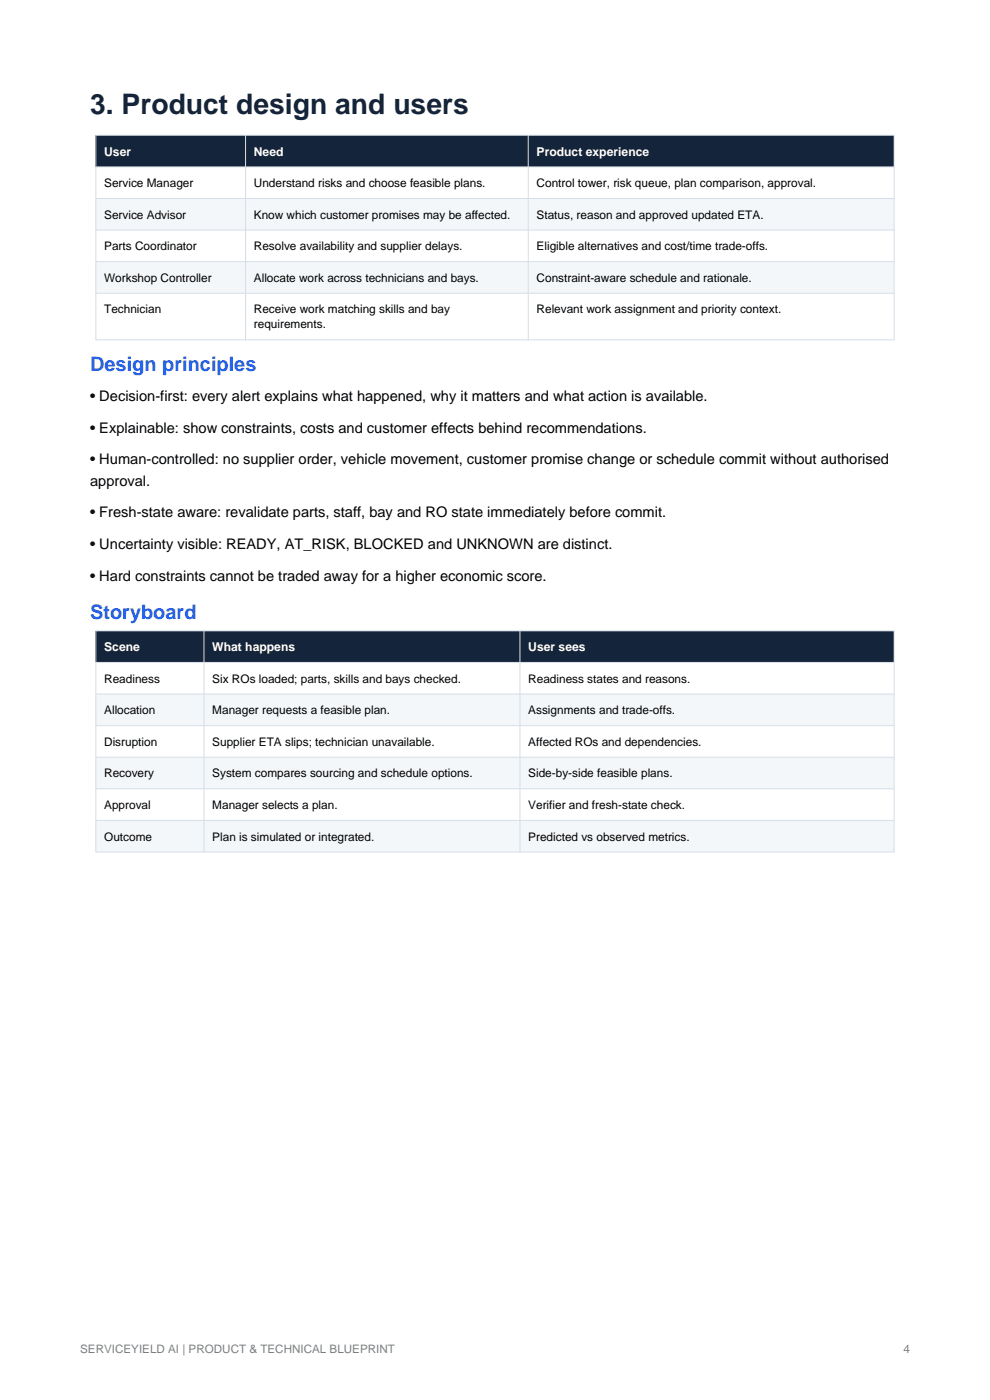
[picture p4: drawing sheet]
<svg xmlns="http://www.w3.org/2000/svg" width="210mm" height="297mm" viewBox="0 0 210 297" stroke-linecap="round" stroke-linejoin="round" font-family="sans-serif">
<defs><g id="words">
<text font-size="6" fill="#14243a" x="19.1" y="24.1">3. Product design and users</text>
<g font-size="4.2" fill="#2563eb">
<text x="19.1" y="78.8">Design principles</text>
<text x="19.1" y="131.4">Storyboard</text>
</g>
<g font-size="3.1">
<text x="19.1" y="85.1">• Decision-first: every alert explains what happened, why it matters and what action is available.</text>
<text x="19.1" y="91.8">• Explainable: show constraints, costs and customer effects behind recommendations.</text>
<text x="19.1" y="98.5">• Human-controlled: no supplier order, vehicle movement, customer promise change or schedule commit without authorised</text>
<text x="19.1" y="103.1">approval.</text>
<text x="19.1" y="109.8">• Fresh-state aware: revalidate parts, staff, bay and RO state immediately before commit.</text>
<text x="19.1" y="116.5">• Uncertainty visible: READY, AT_RISK, BLOCKED and UNKNOWN are distinct.</text>
<text x="19.1" y="123.2">• Hard constraints cannot be traded away for a higher economic score.</text>
</g>
<g font-size="2.6" fill="#fff">
<text x="22.1" y="33">User</text>
<text x="53.8" y="33">Need</text>
<text x="113.8" y="33">Product experience</text>
<text x="22.1" y="138.2">Scene</text>
<text x="45" y="138.2">What happens</text>
<text x="112.1" y="138.2">User sees</text>
</g>
<g font-size="2.5">
<text x="22.1" y="39.7">Service Manager</text>
<text x="53.8" y="39.7">Understand risks and choose feasible plans.</text>
<text x="113.8" y="39.7">Control tower, risk queue, plan comparison, approval.</text>
<text x="22.1" y="46.4">Service Advisor</text>
<text x="53.8" y="46.4">Know which customer promises may be affected.</text>
<text x="113.8" y="46.4">Status, reason and approved updated ETA.</text>
<text x="22.1" y="53.1">Parts Coordinator</text>
<text x="53.8" y="53.1">Resolve availability and supplier delays.</text>
<text x="113.8" y="53.1">Eligible alternatives and cost/time trade-offs.</text>
<text x="22.1" y="59.8">Workshop Controller</text>
<text x="53.8" y="59.8">Allocate work across technicians and bays.</text>
<text x="113.8" y="59.8">Constraint-aware schedule and rationale.</text>
<text x="22.1" y="66.5">Technician</text>
<text x="53.8" y="66.5">Receive work matching skills and bay</text>
<text x="53.8" y="69.7">requirements.</text>
<text x="113.8" y="66.5">Relevant work assignment and priority context.</text>
<text x="22.1" y="144.8">Readiness</text>
<text x="45" y="144.8">Six ROs loaded; parts, skills and bays checked.</text>
<text x="112.1" y="144.8">Readiness states and reasons.</text>
<text x="22.1" y="151.5">Allocation</text>
<text x="45" y="151.5">Manager requests a feasible plan.</text>
<text x="112.1" y="151.5">Assignments and trade-offs.</text>
<text x="22.1" y="158.2">Disruption</text>
<text x="45" y="158.2">Supplier ETA slips; technician unavailable.</text>
<text x="112.1" y="158.2">Affected ROs and dependencies.</text>
<text x="22.1" y="164.9">Recovery</text>
<text x="45" y="164.9">System compares sourcing and schedule options.</text>
<text x="112.1" y="164.9">Side-by-side feasible plans.</text>
<text x="22.1" y="171.6">Approval</text>
<text x="45" y="171.6">Manager selects a plan.</text>
<text x="112.1" y="171.6">Verifier and fresh-state check.</text>
<text x="22.1" y="178.3">Outcome</text>
<text x="45" y="178.3">Plan is simulated or integrated.</text>
<text x="112.1" y="178.3">Predicted vs observed metrics.</text>
</g>
<g font-size="2.5" fill="#808080">
<text x="17" y="287">SERVICEYIELD AI | PRODUCT &amp; TECHNICAL BLUEPRINT</text>
<text x="191.6" y="287">4</text>
</g>
</g></defs>
<path d="M20.3 28.7h169.4v6.7h-169.4z" fill-rule="evenodd" fill="#14243a"/>
<path d="M20.3 35.4h169.4v6.7h-169.4z" fill-rule="evenodd" fill="#fff"/>
<path d="M20.3 42.1h169.4v6.7h-169.4z" fill-rule="evenodd" fill="#f4f7fa"/>
<path d="M20.3 48.8h169.4v6.7h-169.4z" fill-rule="evenodd" fill="#fff"/>
<path d="M20.3 55.5h169.4v6.7h-169.4z" fill-rule="evenodd" fill="#f4f7fa"/>
<path d="M20.3 62.2h169.4v9.9h-169.4z" fill-rule="evenodd" fill="#fff"/>
<path d="M20.3 28.7h169.4v43.4h-169.4zM20.3 35.4h169.4M52.1 28.7v43.4M112.1 28.7v43.4M20.3 42.1h169.4M20.3 48.8h169.4M20.3 55.5h169.4M20.3 62.2h169.4" fill="none" stroke="#d6dee8" stroke-width=".21"/>
<path d="M20.3 133.8h169.4v6.7h-169.4z" fill-rule="evenodd" fill="#14243a"/>
<path d="M20.3 140.5h169.4v6.7h-169.4z" fill-rule="evenodd" fill="#fff"/>
<path d="M20.3 147.2h169.4v6.7h-169.4z" fill-rule="evenodd" fill="#f4f7fa"/>
<path d="M20.3 153.9h169.4v6.7h-169.4z" fill-rule="evenodd" fill="#fff"/>
<path d="M20.3 160.6h169.4v6.7h-169.4z" fill-rule="evenodd" fill="#f4f7fa"/>
<path d="M20.3 167.3h169.4v6.7h-169.4z" fill-rule="evenodd" fill="#fff"/>
<path d="M20.3 174h169.4v6.7h-169.4z" fill-rule="evenodd" fill="#f4f7fa"/>
<path d="M20.3 133.8h169.4v46.9h-169.4zM43.3 133.8v46.9M110.3 133.8v46.9M20.3 140.5h169.4M20.3 147.2h169.4M20.3 153.9h169.4M20.3 160.6h169.4M20.3 167.3h169.4M20.3 174h169.4" fill="none" stroke="#d6dee8" stroke-width=".21"/>
<use href="#words"/>
</svg>
